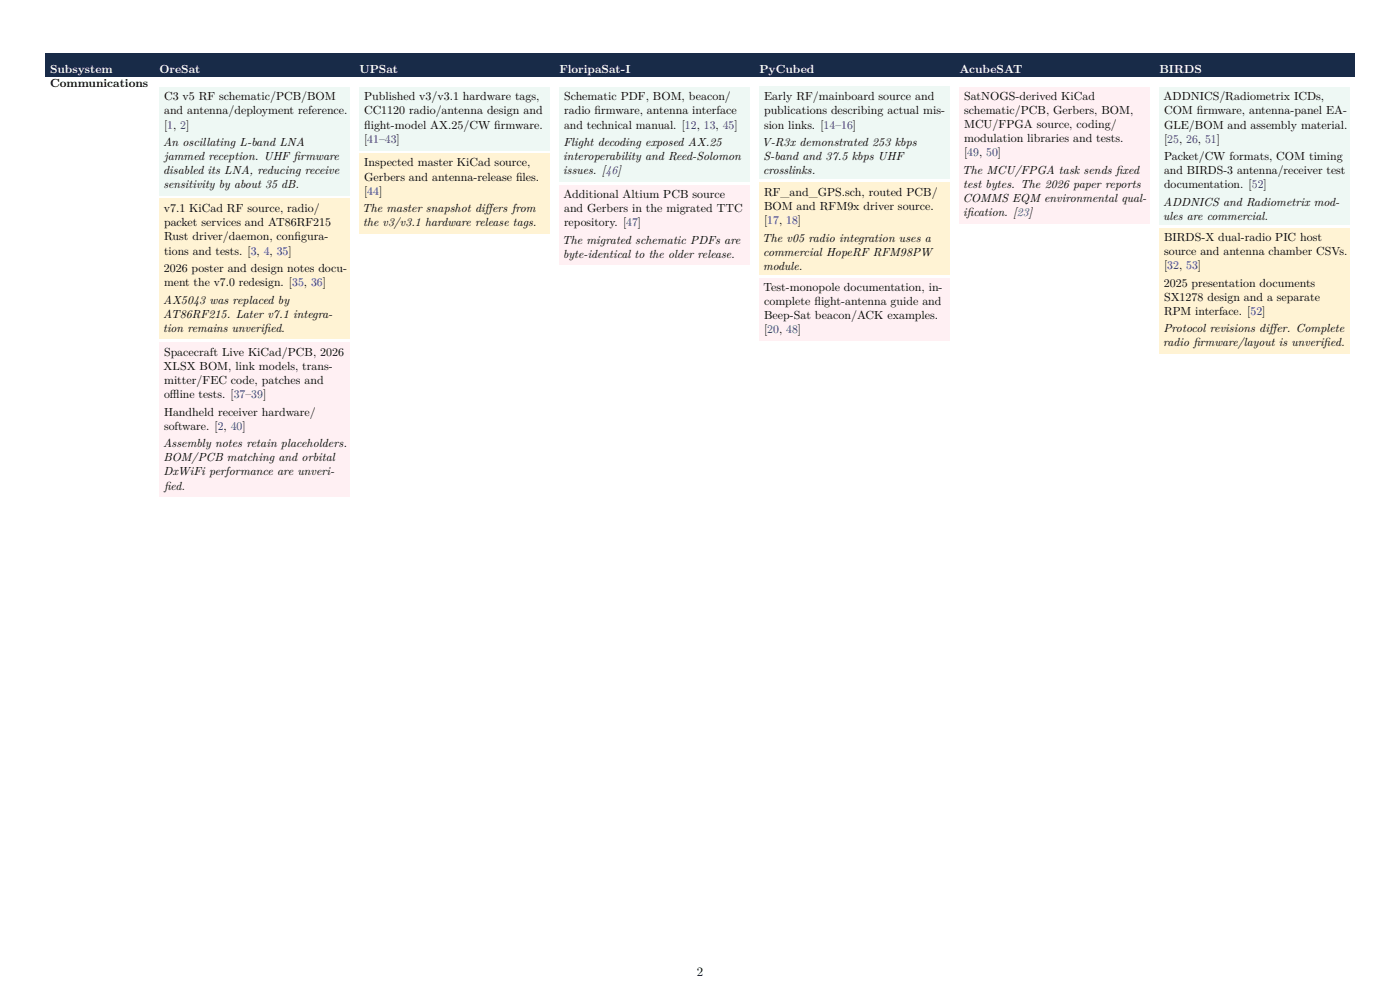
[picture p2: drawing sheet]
<svg xmlns="http://www.w3.org/2000/svg" width="420mm" height="297mm" viewBox="0 0 420 297" stroke-linecap="round" stroke-linejoin="round" font-family="sans-serif">
<defs><g id="words">
<text font-size="3.8" x="209" y="292.5">2</text>
<g font-size="3.5" fill="#fff">
<text x="15" y="21.8">Subsystem</text>
<text x="47.8" y="21.8">OreSat</text>
<text x="107.8" y="21.8">UPSat</text>
<text x="167.8" y="21.8">FloripaSat-I</text>
<text x="227.8" y="21.8">PyCubed</text>
<text x="287.8" y="21.8">AcubeSAT</text>
<text x="347.8" y="21.8">BIRDS</text>
</g>
<g font-size="3.5">
<text x="15" y="26">Communications</text>
<text x="289.2" y="29.9">SatNOGS-derived KiCad</text>
<text x="49.2" y="30.1">C3 v5 RF schematic/PCB/BOM</text>
<text x="49.2" y="34.3">and antenna/deployment reference.</text>
<text x="109.2" y="30.1">Published v3/v3.1 hardware tags,</text>
<text x="109.2" y="34.3">CC1120 radio/antenna design and</text>
<text x="169.2" y="30.1">Schematic PDF, BOM, beacon/</text>
<text x="169.2" y="34.3">radio f</text>
<text x="178.4" y="34.3">irmware, antenna interface</text>
<text x="229.2" y="30.1">Early RF/mainboard source and</text>
<text x="229.2" y="34.3">publications describing actual mis-</text>
<text x="289.2" y="34.1">schematic/PCB, Gerbers, BOM,</text>
<text x="349.1" y="30.1">ADDNICS/Radiometrix ICDs,</text>
<text x="349.2" y="34.3">COM f</text>
<text x="359" y="34.3">irmware, antenna-panel EA-</text>
<text x="49.2" y="38.5">[1, 2]</text>
<text x="109.2" y="38.5">f</text>
<text x="109.2" y="38.5">light-model AX.25/CW f</text>
<text x="148.3" y="38.5">irmware.</text>
<text x="169.2" y="38.5">and technical manual. [12, 13, 45]</text>
<text x="229.2" y="38.5">sion links. [14–16]</text>
<text x="289.2" y="38.3">MCU/FPGA source, coding/</text>
<text x="349.2" y="38.5">GLE/BOM and assembly material.</text>
<text x="49" y="43.8">An oscillating L-band LNA</text>
<text x="109.2" y="42.7">[41–43]</text>
<text x="169" y="43.8">Flight decoding exposed AX.25</text>
<text x="228.5" y="43.8">V-R3x demonstrated 253 kbps</text>
<text x="289.2" y="42.5">modulation libraries and tests.</text>
<text x="289.2" y="46.7">[49, 50]</text>
<text x="349.2" y="42.7">[25, 26, 51]</text>
<text x="48.9" y="52.2">disabled its LNA, reducing receive</text>
<text x="49.2" y="48">jammed reception. UHF f</text>
<text x="88.1" y="48">irmware</text>
<text x="109.2" y="49.9">Inspected master KiCad source,</text>
<text x="169" y="48">interoperability and Reed-Solomon</text>
<text x="169" y="52.2">issues. [46]</text>
<text x="228.9" y="52.2">crosslinks.</text>
<text x="229" y="48">S-band and 37.5 kbps UHF</text>
<text x="288.7" y="52">The MCU/FPGA task sends f</text>
<text x="334.8" y="52">ixed</text>
<text x="349.2" y="48">Packet/CW formats, COM timing</text>
<text x="349.2" y="52.2">and BIRDS-3 antenna/receiver test</text>
<text x="49" y="56.4">sensitivity by about 35 dB.</text>
<text x="109.2" y="54.1">Gerbers and antenna-release f</text>
<text x="109.2" y="58.3">[44]</text>
<text x="154.8" y="54.1">iles.</text>
<text x="169.1" y="59.4">Additional Altium PCB source</text>
<text x="229.2" y="58.7">RF_and_GPS.sch, routed PCB/</text>
<text x="288.9" y="56.2">test bytes. The 2026 paper reports</text>
<text x="349.2" y="56.4">documentation. [52]</text>
<text x="49.1" y="63.6">v7.1 KiCad RF source, radio/</text>
<text x="108.7" y="63.6">The master snapshot dif</text>
<text x="145.4" y="63.6">fers from</text>
<text x="169.2" y="63.6">and Gerbers in the migrated TTC</text>
<text x="229.2" y="62.9">BOM and RFM9x driver source.</text>
<text x="288.8" y="60.4">COMMS EQM environmental qual-</text>
<text x="289" y="64.7">if</text>
<text x="290.1" y="64.7">ication. [23]</text>
<text x="349" y="61.7">ADDNICS and Radiometrix mod-</text>
<text x="349" y="65.9">ules are commercial.</text>
<text x="49.2" y="67.8">packet services and AT86RF215</text>
<text x="108.9" y="67.8">the v3/v3.1 hardware release tags.</text>
<text x="169.2" y="67.8">repository. [47]</text>
<text x="229.2" y="67.2">[17, 18]</text>
<text x="49.2" y="72.1">Rust driver/daemon, conf</text>
<text x="49.2" y="76.3">tions and tests. [3, 4, 35]</text>
<text x="88.4" y="72.1">igura-</text>
<text x="168.7" y="73.1">The migrated schematic PDFs are</text>
<text x="168.9" y="77.3">byte-identical to the older release.</text>
<text x="228.7" y="72.4">The v05 radio integration uses a</text>
<text x="228.9" y="76.6">commercial HopeRF RFM98PW</text>
<text x="349.2" y="72.2">BIRDS-X dual-radio PIC host</text>
<text x="349.2" y="76.4">source and antenna chamber CSVs.</text>
<text x="49.1" y="81.5">2026 poster and design notes docu-</text>
<text x="229" y="80.9">module.</text>
<text x="349.2" y="80.6">[32, 53]</text>
<text x="49.2" y="85.8">ment the v7.0 redesign. [35, 36]</text>
<text x="229.1" y="87.2">Test-monopole documentation, in-</text>
<text x="349.1" y="85.9">2025 presentation documents</text>
<text x="49" y="91">AX5043 was replaced by</text>
<text x="49" y="95.3">AT86RF215. Later v7.1 integra-</text>
<text x="229.2" y="91.4">complete f</text>
<text x="229.2" y="95.6">Beep-Sat beacon/ACK examples.</text>
<text x="244.3" y="91.4">light-antenna guide and</text>
<text x="349.2" y="90.1">SX1278 design and a separate</text>
<text x="349.2" y="94.4">RPM interface. [52]</text>
<text x="48.9" y="99.5">tion remains unverif</text>
<text x="79.2" y="99.5">ied.</text>
<text x="229.2" y="99.8">[20, 48]</text>
<text x="349" y="99.6">Protocol revisions dif</text>
<text x="380.7" y="99.6">fer. Complete</text>
<text x="49.2" y="106.7">Spacecraft Live KiCad/PCB, 2026</text>
<text x="349" y="103.8">radio f</text>
<text x="358" y="103.8">irmware/layout is unverif</text>
<text x="397.1" y="103.8">ied.</text>
<text x="49.1" y="110.9">XLSX BOM, link models, trans-</text>
<text x="49.2" y="115.1">mitter/FEC code, patches and</text>
<text x="49.2" y="119.3">of</text>
<text x="51" y="119.3">f</text>
<text x="51" y="119.3">line tests. [37–39]</text>
<text x="49.2" y="124.6">Handheld receiver hardware/</text>
<text x="49.2" y="128.8">software. [2, 40]</text>
<text x="49" y="134.1">Assembly notes retain placeholders.</text>
<text x="49" y="138.3">BOM/PCB matching and orbital</text>
<text x="49" y="142.5">DxWiFi performance are unveri-</text>
<text x="49.2" y="146.7">f</text>
<text x="49.2" y="146.7">ied.</text>
</g>
</g></defs>
<g fill="#182b48">
<path d="M13.6 15.9h32.8v7.2h-32.8z"/>
<path d="M46.4 15.9h60v7.2h-60z"/>
<path d="M106.4 15.9h60v7.2h-60z"/>
<path d="M166.4 15.9h60v7.2h-60z"/>
<path d="M226.4 15.9h60v7.2h-60z"/>
<path d="M286.4 15.9h60v7.2h-60z"/>
<path d="M346.4 15.9h60v7.2h-60z"/>
</g>
<path d="M47.8 26h57.2v32.5h-57.2z" fill="#eef8f4"/>
<path d="M47.8 59.6h57.2v42h-57.2z" fill="#fff3d4"/>
<path d="M47.8 102.6h57.2v46.2h-57.2z" fill="#fff0f3"/>
<path d="M107.8 26h57.2v19h-57.2z" fill="#eef8f4"/>
<path d="M107.8 46.1h57.2v24h-57.2z" fill="#fff3d4"/>
<path d="M167.8 26h57.2v28.5h-57.2z" fill="#eef8f4"/>
<path d="M167.8 55.6h57.2v23.8h-57.2z" fill="#fff0f3"/>
<path d="M227.8 26h57.2v27.6h-57.2z" fill="#eef8f4"/>
<path d="M227.8 54.7h57.2v27.6h-57.2z" fill="#fff3d4"/>
<g fill="#fff0f3">
<path d="M227.8 83.3h57.2v18.8h-57.2z"/>
<path d="M287.8 26h57.2v40.9h-57.2z"/>
</g>
<path d="M347.8 26h57.2v41.3h-57.2z" fill="#eef8f4"/>
<path d="M347.8 68.4h57.2v37.7h-57.2z" fill="#fff3d4"/>
<use href="#words"/>
</svg>
